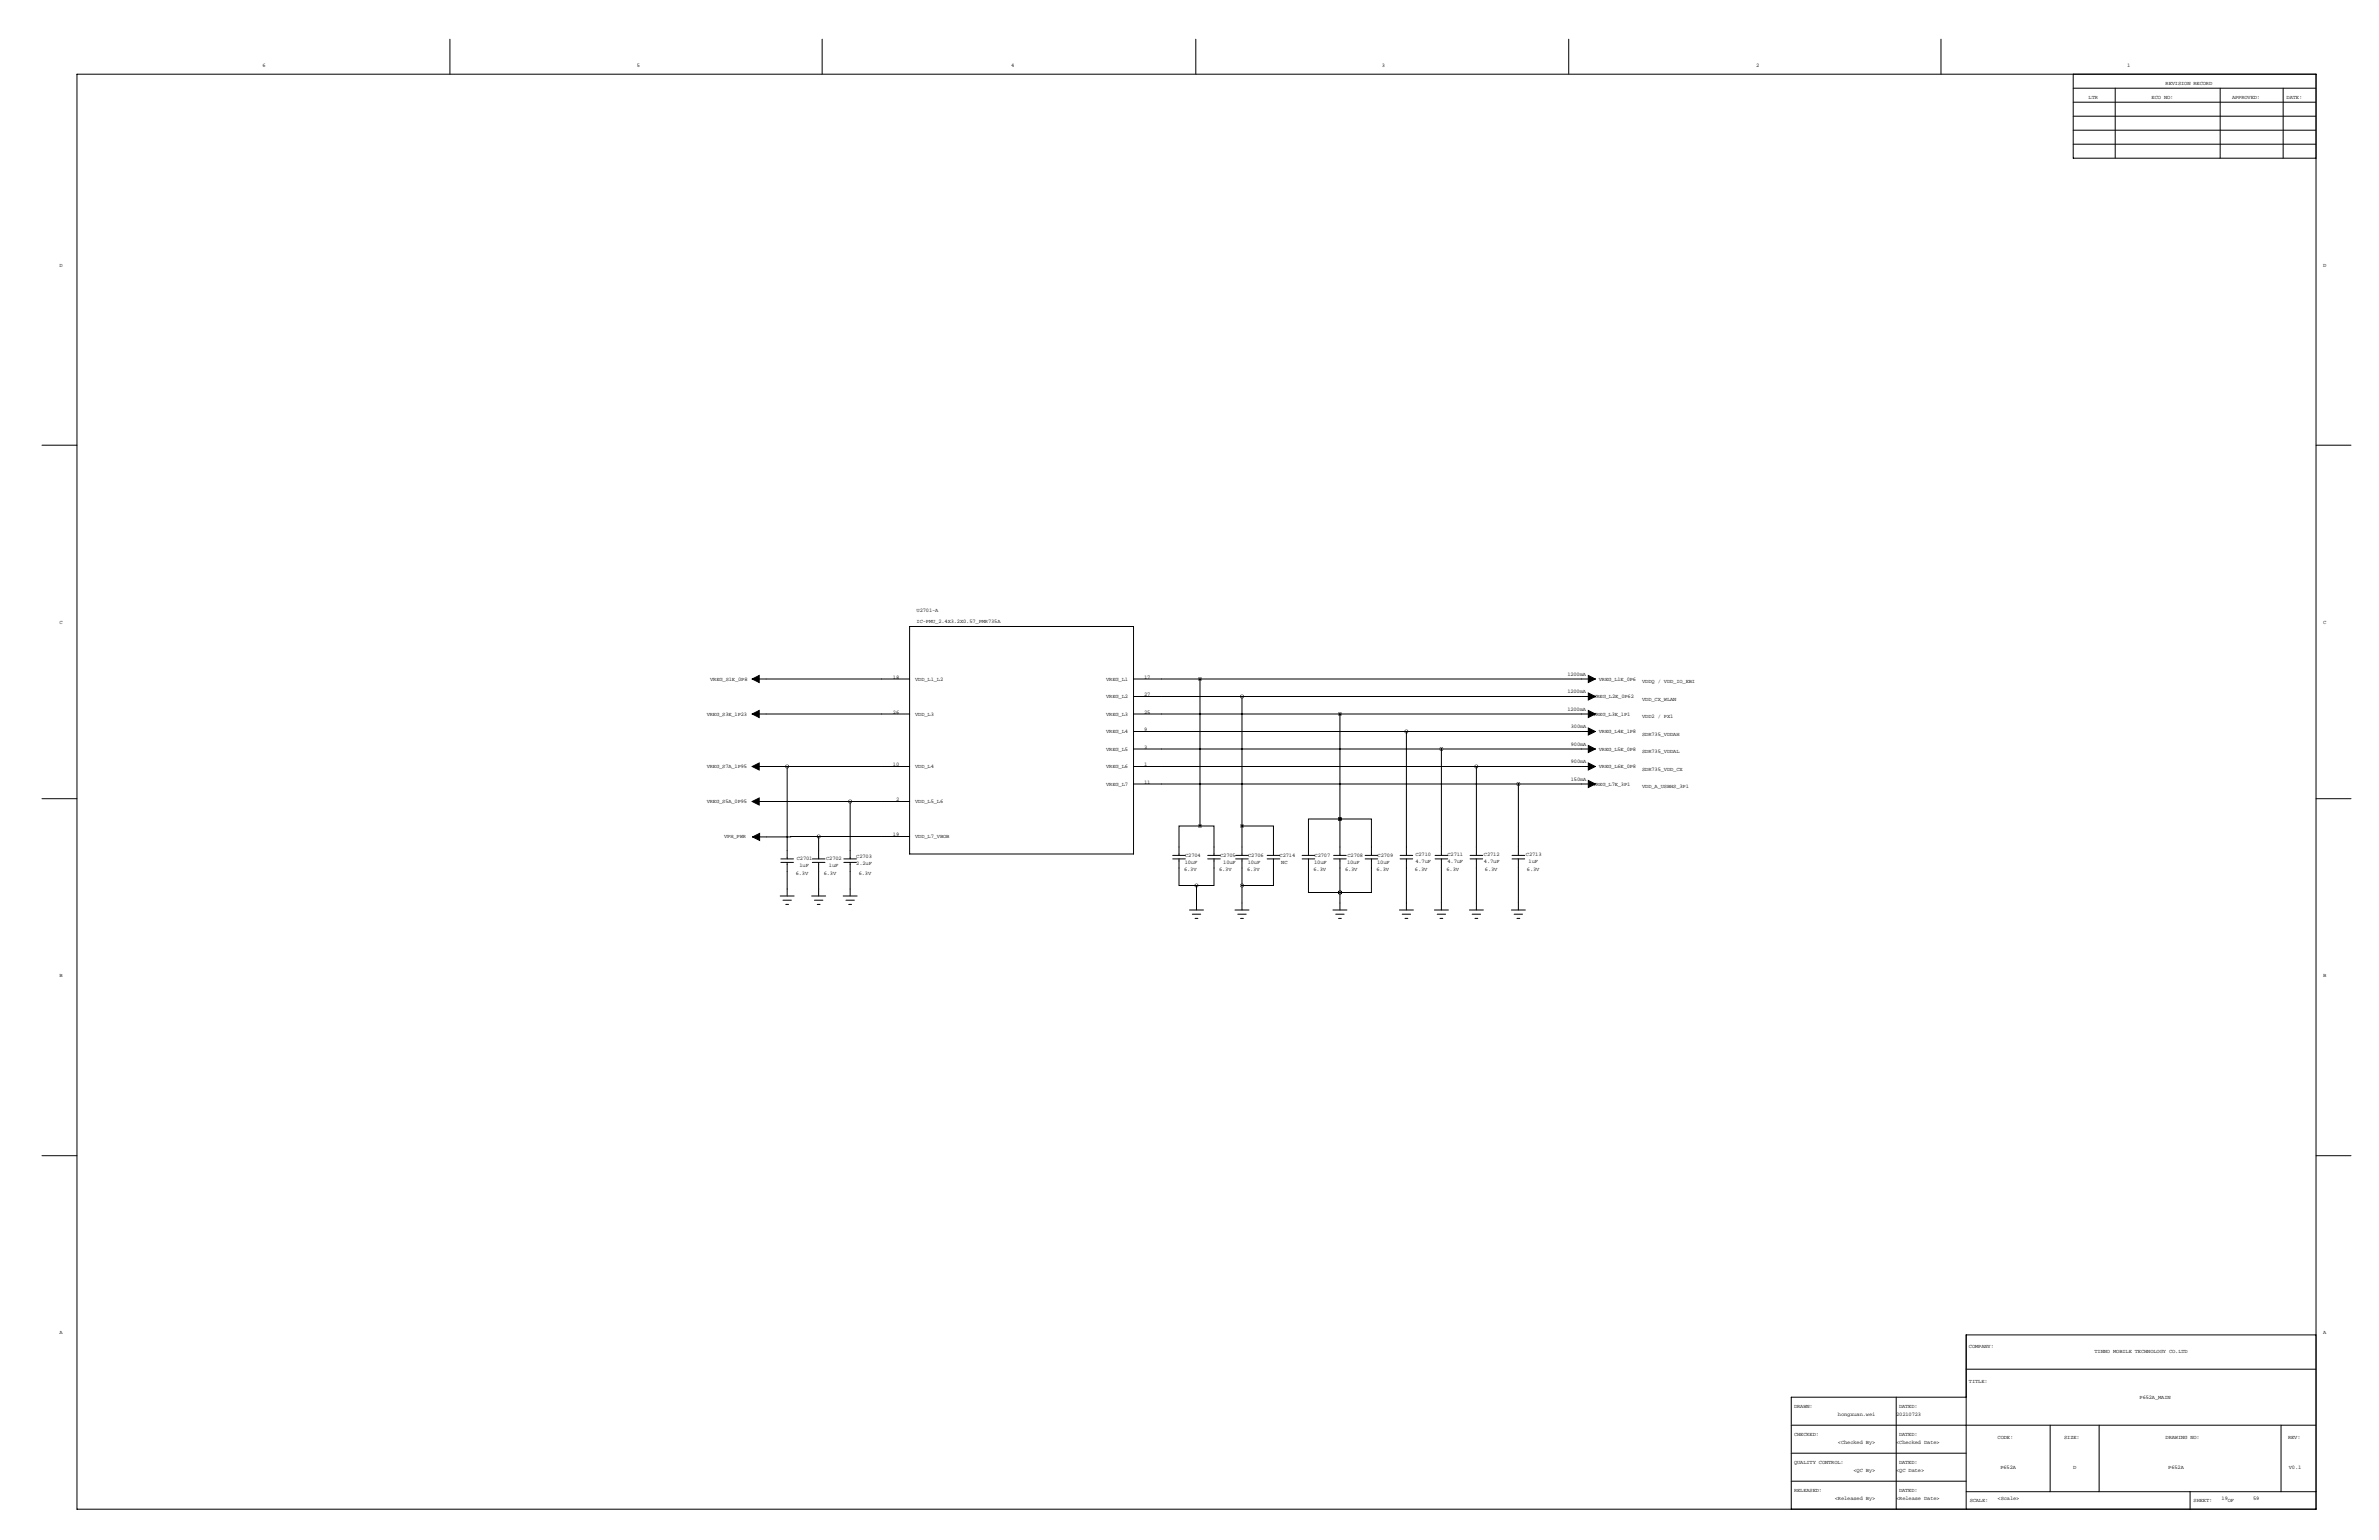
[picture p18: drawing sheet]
<svg xmlns="http://www.w3.org/2000/svg" width="864mm" height="559mm" viewBox="0 0 864 559" stroke-linecap="round" stroke-linejoin="round" font-family="sans-serif">
<defs><g id="words">
<g font-size="2">
<text x="95.3" y="24.4">6</text>
<text x="231.1" y="24.4">5</text>
<text x="367" y="24.4">4</text>
<text x="501.7" y="24.4">3</text>
<text x="637.5" y="24.4">2</text>
<text x="772.2" y="24.4">1</text>
<text x="758.2" y="35.8">LTR</text>
<text x="781.1" y="35.8">ECO NO:</text>
<text x="786.1" y="30.7">REVISION RECORD</text>
<text x="810.3" y="35.8">APPROVED:</text>
<text x="830.1" y="35.8">DATE:</text>
<text x="21.6" y="96.8">D</text>
<text x="843.3" y="96.8">D</text>
<text x="21.6" y="226.3">C</text>
<text x="332.7" y="222.2">U2701-A</text>
<text x="332.7" y="226.1">IC-PMU_2.4X3.2X0.57_PMR735A</text>
<text x="843.3" y="226.3">C</text>
<text x="569" y="245.1">1200mA</text>
<text x="257.8" y="246.9">VREG_S1E_0P8</text>
<text x="324.1" y="246.4">18</text>
<text x="332.2" y="246.9">VDD_L1_L2</text>
<text x="401.6" y="246.9">VREG_L1</text>
<text x="415.3" y="246.4">17</text>
<text x="569" y="251.5">1200mA</text>
<text x="580.4" y="246.9">VREG_L1E_0P6</text>
<text x="596.1" y="247.9">VDDQ / VDD_IO_EBI</text>
<text x="401.6" y="253.3">VREG_L2</text>
<text x="415.3" y="252.7">27</text>
<text x="569" y="257.8">1200mA</text>
<text x="578.4" y="253.3">VREG_L2E_0P62</text>
<text x="596.1" y="254.3">VDD_CX_WLAN</text>
<text x="256.5" y="259.6">VREG_S3E_1P23</text>
<text x="324.1" y="259.1">26</text>
<text x="332.2" y="259.6">VDD_L3</text>
<text x="401.6" y="259.6">VREG_L3</text>
<text x="415.3" y="259.1">25</text>
<text x="578.3" y="259.6">VREG_L3E_1P1</text>
<text x="596.1" y="260.6">VDD2 / PX1</text>
<text x="401.6" y="266">VREG_L4</text>
<text x="415.3" y="265.4">9</text>
<text x="570.2" y="264.2">300mA</text>
<text x="580.4" y="266">VREG_L4E_1P8</text>
<text x="596.1" y="267">SDR735_VDDAH</text>
<text x="401.6" y="272.3">VREG_L5</text>
<text x="415.3" y="271.8">3</text>
<text x="570.2" y="270.5">900mA</text>
<text x="580.4" y="272.3">VREG_L5E_0P8</text>
<text x="596.1" y="273.3">SDR735_VDDAL</text>
<text x="256.5" y="278.7">VREG_S7A_1P95</text>
<text x="324.1" y="278.1">10</text>
<text x="332.2" y="278.7">VDD_L4</text>
<text x="401.6" y="278.7">VREG_L6</text>
<text x="415.3" y="278.1">1</text>
<text x="570.2" y="276.9">900mA</text>
<text x="580.4" y="278.7">VREG_L6E_0P8</text>
<text x="596.1" y="279.7">SDR735_VDD_CX</text>
<text x="401.6" y="285">VREG_L7</text>
<text x="415.3" y="284.5">11</text>
<text x="570.2" y="283.2">150mA</text>
<text x="578.3" y="285">VREG_L7E_3P1</text>
<text x="596.1" y="286">VDD_A_USBHS_3P1</text>
<text x="256.5" y="291.4">VREG_S5A_0P95</text>
<text x="325.3" y="290.8">2</text>
<text x="332.2" y="291.4">VDD_L5_L6</text>
<text x="262.9" y="304.1">VPH_PWR</text>
<text x="324.1" y="303.5">19</text>
<text x="332.2" y="304.1">VDD_L7_VBOB</text>
<text x="289.3" y="312">C2701</text>
<text x="299.9" y="312">C2702</text>
<text x="310.8" y="311.4">C2703</text>
<text x="430.2" y="310.9">C2704</text>
<text x="442.9" y="310.9">C2705</text>
<text x="453.1" y="310.9">C2706</text>
<text x="464.5" y="310.9">C2714</text>
<text x="477.2" y="310.9">C2707</text>
<text x="489.2" y="310.9">C2708</text>
<text x="500.1" y="310.9">C2709</text>
<text x="513.8" y="310.4">C2710</text>
<text x="525.5" y="310.7">C2711</text>
<text x="538.7" y="310.7">C2712</text>
<text x="553.9" y="310.7">C2713</text>
<text x="288.9" y="317.5">6.3V</text>
<text x="290.2" y="314.5">1uF</text>
<text x="299" y="317.5">6.3V</text>
<text x="300.9" y="314.5">1uF</text>
<text x="310.8" y="314">2.2uF</text>
<text x="311.7" y="317.5">6.3V</text>
<text x="429.8" y="316.2">6.3V</text>
<text x="430.1" y="313.5">10uF</text>
<text x="442.5" y="316.2">6.3V</text>
<text x="444.1" y="313.5">10uF</text>
<text x="452.7" y="316.2">6.3V</text>
<text x="452.9" y="313.5">10uF</text>
<text x="465.1" y="313.7">NC</text>
<text x="476.8" y="316.2">6.3V</text>
<text x="477.1" y="313.5">10uF</text>
<text x="488.3" y="316.2">6.3V</text>
<text x="489" y="313.5">10uF</text>
<text x="499.7" y="316.2">6.3V</text>
<text x="499.9" y="313.5">10uF</text>
<text x="513.7" y="316.2">6.3V</text>
<text x="513.8" y="313">4.7uF</text>
<text x="525.1" y="316.2">6.3V</text>
<text x="525.5" y="313.2">4.7uF</text>
<text x="538.7" y="313.2">4.7uF</text>
<text x="539.1" y="316.2">6.3V</text>
<text x="554.3" y="316.2">6.3V</text>
<text x="554.9" y="313.2">1uF</text>
<text x="21.6" y="354.6">B</text>
<text x="843.3" y="354.6">B</text>
<text x="21.6" y="484.1">A</text>
<text x="843.3" y="484.1">A</text>
<text x="714.8" y="489.2">COMPANY:</text>
<text x="760.3" y="491">TINNO MOBILE TECHNOLOGY CO.LTD</text>
<text x="714.8" y="501.9">TITLE:</text>
<text x="776.7" y="507.5">P652A_MAIN</text>
<text x="651.3" y="510.8">DRAWN:</text>
<text x="667.2" y="513.9">hongxuan.wei</text>
<text x="688.3" y="513.9">20210723</text>
<text x="689.4" y="510.8">DATED:</text>
<text x="651.3" y="521">CHECKED:</text>
<text x="689.4" y="521">DATED:</text>
<text x="667.2" y="524">&lt;Checked By&gt;</text>
<text x="688.3" y="524">&lt;Checked Date&gt;</text>
<text x="725.2" y="522.2">CODE:</text>
<text x="749.3" y="522.2">SIZE:</text>
<text x="786.1" y="522.2">DRAWING NO:</text>
<text x="830.6" y="522.2">REV:</text>
<text x="651.3" y="531.1">QUALITY CONTROL:</text>
<text x="689.4" y="531.1">DATED:</text>
<text x="726.2" y="532.9">P652A</text>
<text x="752.5" y="532.9">D</text>
<text x="787.1" y="532.9">P652A</text>
<text x="830.9" y="532.9">V0.1</text>
<text x="672.8" y="534.2">&lt;QC By&gt;</text>
<text x="688.3" y="534.2">&lt;QC Date&gt;</text>
<text x="651.3" y="541.3">RELEASED:</text>
<text x="666.1" y="544.4">&lt;Released By&gt;</text>
<text x="688.3" y="544.4">&lt;Release Date&gt;</text>
<text x="689.4" y="541.3">DATED:</text>
<text x="715" y="545.1">SCALE:</text>
<text x="725.2" y="544.4">&lt;Scale&gt;</text>
<text x="796.3" y="545.1">SHEET:</text>
<text x="806.5" y="544.4">19</text>
<text x="808.7" y="545.1">OF</text>
<text x="817.9" y="544.4">59</text>
</g>
</g></defs>
<g fill="none" stroke="#000" stroke-width=".36">
<path d="M163.3 14.2v12.7M298.4 14.2v12.7M434.1 14.2v12.7M569.5 14.2v12.7M704.6 14.2v12.7M27.9 26.9h812.8v520.7h-812.8zM752.6 26.9v30.5h88.1M752.6 37.1h88.1M752.6 32h88.1M767.8 32v25.4M805.9 32v25.4M828.8 32v25.4"/>
<path d="M752.6 52.3h88.1M752.6 47.2h88.1M752.6 42.2h88.1M15.2 161.5h12.7M840.7 161.5h12.7M330.2 227.3h81.3v82.6h-81.3zM273.1 246.4h57.1M273.1 259.1h57.1M411.5 246.4h167.6M411.5 259.1h167.6M411.5 252.7h167.6M435.6 246.4v53.3"/>
<path d="M450.8 252.7v57.7M486.4 259.1v51.3M273.1 278.1h57.1M285.8 278.1v33.6M411.5 278.1h167.6M411.5 265.4h167.6M411.5 271.8h167.6M510.5 265.4v45M523.2 271.8v38.6M535.9 278.1v32.3M15.2 289.8h12.7M273.1 290.8h57.1"/>
<path d="M308.6 290.8v20.9M411.5 284.5h167.6M435.6 299.7h-7.6v10.7M435.6 299.7h5.1v10.7M450.8 299.7h11.5v10.7M486.4 297.2h-11.4v13.2M486.4 297.2h.1M486.4 297.2h11.4v13.2M551.2 284.5v25.9M840.7 289.8h12.7M283.5 312.9h4.5M283.5 311.7h4.5"/>
<path d="M285.8 312.9v12.2M294.9 312.9h4.6M294.9 311.7h4.6M297.2 303.5l-24 .2M297.2 303.5v8.2M297.2 303.5h33M297.2 312.9v12.2M306.3 312.9h4.6M306.3 311.7h4.6M308.6 312.9v12.2M425.7 311.7h4.6M425.7 310.4h4.6"/>
<path d="M428 311.7v9.6h6.3M438.4 311.7h4.6M438.4 310.4h4.6M440.7 311.7v9.6h-6.4M448.6 311.7h4.5M448.6 310.4h4.5M450.8 311.7v18.5M460 311.7h4.6M460 310.4h4.6M462.3 311.7v9.6h-11.5M472.7 311.7h4.6M472.7 310.4h4.6"/>
<path d="M475 311.7v12.2h11.4M484.1 311.7h4.6M484.1 310.4h4.6M486.4 311.7v18.5M495.6 311.7h4.5M495.6 310.4h4.5M497.8 311.7v12.2h-11.4M508.3 311.7h4.5M508.3 310.4h4.5M510.5 311.7v18.5M521 311.7h4.5M521 310.4h4.5"/>
<path d="M523.2 311.7v18.5M533.7 311.7h4.5M533.7 310.4h4.5M535.9 311.7v18.5M548.9 311.7h4.6M548.9 310.4h4.6M551.2 311.7v18.5M283.2 325.1h5.1M284.2 326.6h3.1M285.2 328.2h1.1M294.6 325.1h5.1M295.7 326.6h3"/>
<path d="M296.7 328.2h1M306.1 325.1h5M307.1 326.6h3M308.1 328.2h1M431.8 330.2h5.1M432.8 331.7h3.1M433.8 333.2h1M434.3 321.3v8.9M448.3 330.2h5.1M449.3 331.7h3.1M450.3 333.2h1.1M483.9 330.2h5"/>
<path d="M484.9 331.7h3M485.9 333.2h1M486.4 323.9h.1M508 330.2h5.1M509 331.7h3.1M510 333.2h1M520.7 330.2h5.1M521.7 331.7h3.1M522.7 333.2h1M533.4 330.2h5.1M534.4 331.7h3.1M535.4 333.2h1"/>
<path d="M548.6 330.2h5.1M549.7 331.7h3M550.7 333.2h1M15.2 419.4h12.7M840.7 419.4h12.7M713.7 496.8h127M840.7 484.4h-127v63.2M650.2 517.1h190.5M688.3 507v40.6M713.7 507h-63.5v40.6M744.2 517.1v24.2M762 517.1v24.2"/>
<path d="M828 517.1v24.2M650.2 537.5h63.5M650.2 527.3h63.5M713.7 541.3h127M795 541.3v6.3"/>
</g>
<path d="M273 246.4l2.6-1.3v2.6zM273 259.1l2.6-1.3v2.6zM576.6 251.5l2.5 1.2-2.5 1.3zM576.6 257.8l2.5 1.3-2.5 1.3zM576.6 245.1l2.5 1.3-2.5 1.3zM273 278.1l2.6-1.2v2.5zM576.6 270.5l2.5 1.3-2.5 1.3zM576.6 276.9l2.5 1.2-2.5 1.3zM576.6 264.2l2.5 1.2-2.5 1.3zM273 290.8l2.6-1.2v2.5zM576.6 283.2l2.5 1.3-2.5 1.3zM273.2 303.7l2.5-1.3v2.6z" fill="#000" stroke="#000" stroke-width=".36"/>
<path d="M434.3 321.3a.05 .05 0 0 0 .1 0 .05 .05 0 0 0-.1 0zM450.8 252.7a.05 .05 0 0 0 .1 0 .05 .05 0 0 0-.1 0zM435.6 299.7a.05 .05 0 0 0 .1 0 .05 .05 0 0 0-.1 0zM435.6 246.4a.05 .05 0 0 0 .1 0 .05 .05 0 0 0-.1 0zM285.7 278.1a.05 .05 0 0 0 .1 0 .05 .05 0 0 0-.1 0zM308.6 290.8a.05 .05 0 0 0 .1 0 .05 .05 0 0 0-.1 0zM297.1 303.5a.05 .05 0 0 0 .1 0 .05 .05 0 0 0-.1 0zM486.4 323.9a.05 .05 0 0 0 .1 0 .05 .05 0 0 0-.1 0zM486.4 297.2a.05 .05 0 0 0 .1 0 .05 .05 0 0 0-.1 0zM486.4 297.2a.05 .05 0 0 0 .1 0 .05 .05 0 0 0-.1 0zM486.4 323.9a.05 .05 0 0 0 .1 0 .05 .05 0 0 0-.1 0zM486.4 259.1a.05 .05 0 0 0 .1 0 .05 .05 0 0 0-.1 0zM551.1 284.5a.05 .05 0 0 0 .1 0 .05 .05 0 0 0-.1 0zM523.2 271.8a.05 .05 0 0 0 .1 0 .05 .05 0 0 0-.1 0zM510.5 265.4a.05 .05 0 0 0 .1 0 .05 .05 0 0 0-.1 0zM535.9 278.1a.05 .05 0 0 0 .1 0 .05 .05 0 0 0-.1 0zM450.8 299.7a.05 .05 0 0 0 .1 0 .05 .05 0 0 0-.1 0zM450.8 321.3a.05 .05 0 0 0 .1 0 .05 .05 0 0 0-.1 0z" fill="#000" stroke="#000" stroke-width="1.3"/>
<use href="#words"/>
</svg>
